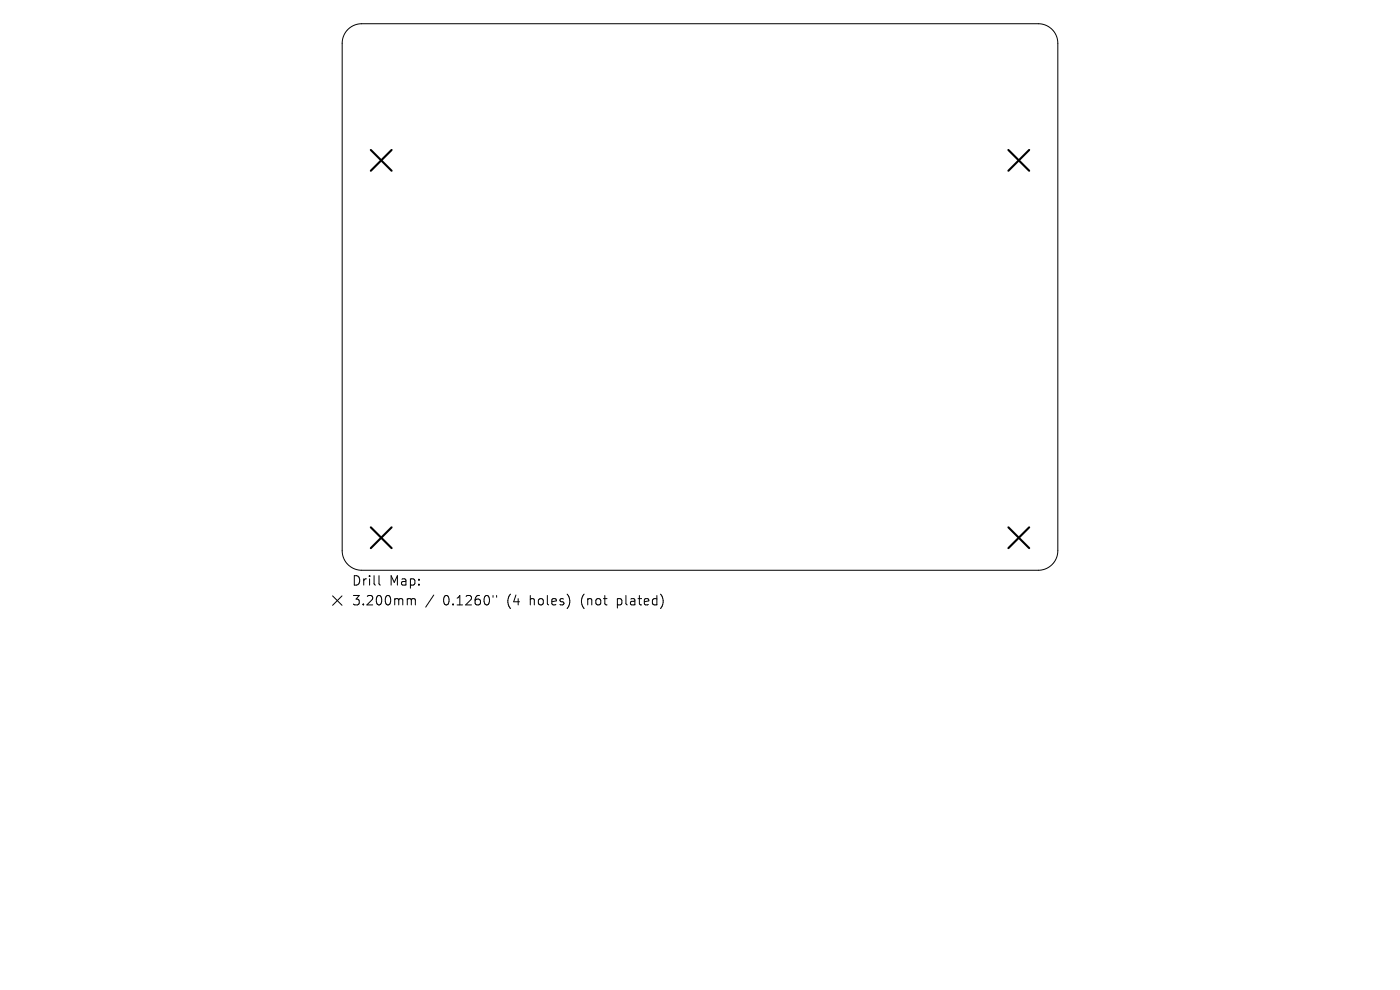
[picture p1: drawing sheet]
<svg xmlns="http://www.w3.org/2000/svg" width="297mm" height="210mm" viewBox="0 0 297 210" stroke-linecap="round" stroke-linejoin="round" font-family="sans-serif">
<defs><g id="words">
<g font-size="2.8">
<text x="74.6" y="124.5">Drill</text>
<text x="82.6" y="124.5">Map:</text>
<text x="74.6" y="128.7">3.200mm</text>
<text x="94" y="128.7">0.1260&quot;</text>
<text x="107.7" y="128.7">(4</text>
<text x="112.7" y="128.7">holes)</text>
<text x="123.7" y="128.7">(not</text>
<text x="131.6" y="128.7">plated)</text>
</g>
</g></defs>
<path d="M73.8 6.2a4.1 4.1 0 0 1 2.9-1.2h143.6a4.1 4.1 0 0 1 4.1 4.2v107.6a4.1 4.1 0 0 1-4.1 4.2h-143.6a4.1 4.1 0 0 1-4.1-4.2v-107.6a4.1 4.1 0 0 1 1.2-3zM70.6 126.4l2 2M72.6 126.4l-2 2M80.4 122.1v1.7l.3 .3M86.7 127h.3l.3 .3M87.3 127.3l.2-.3 .5 .1 .1 1.2M87.3 127.3v1M92 126.2l-1.7 2.6M104.6 126.3v.4M105.4 126.3v.4" fill="none" stroke="#000" stroke-width=".21"/>
<path d="M78.7 31.8l4.4 4.4M83.1 31.8l-4.4 4.4M213.9 31.8l4.4 4.4M218.3 31.8l-4.4 4.4M78.7 111.9l4.4 4.4M83.1 111.9l-4.4 4.4M213.9 111.9l4.4 4.4M218.3 111.9l-4.4 4.4" fill="none" stroke="#000" stroke-width=".44"/>
<use href="#words"/>
</svg>
